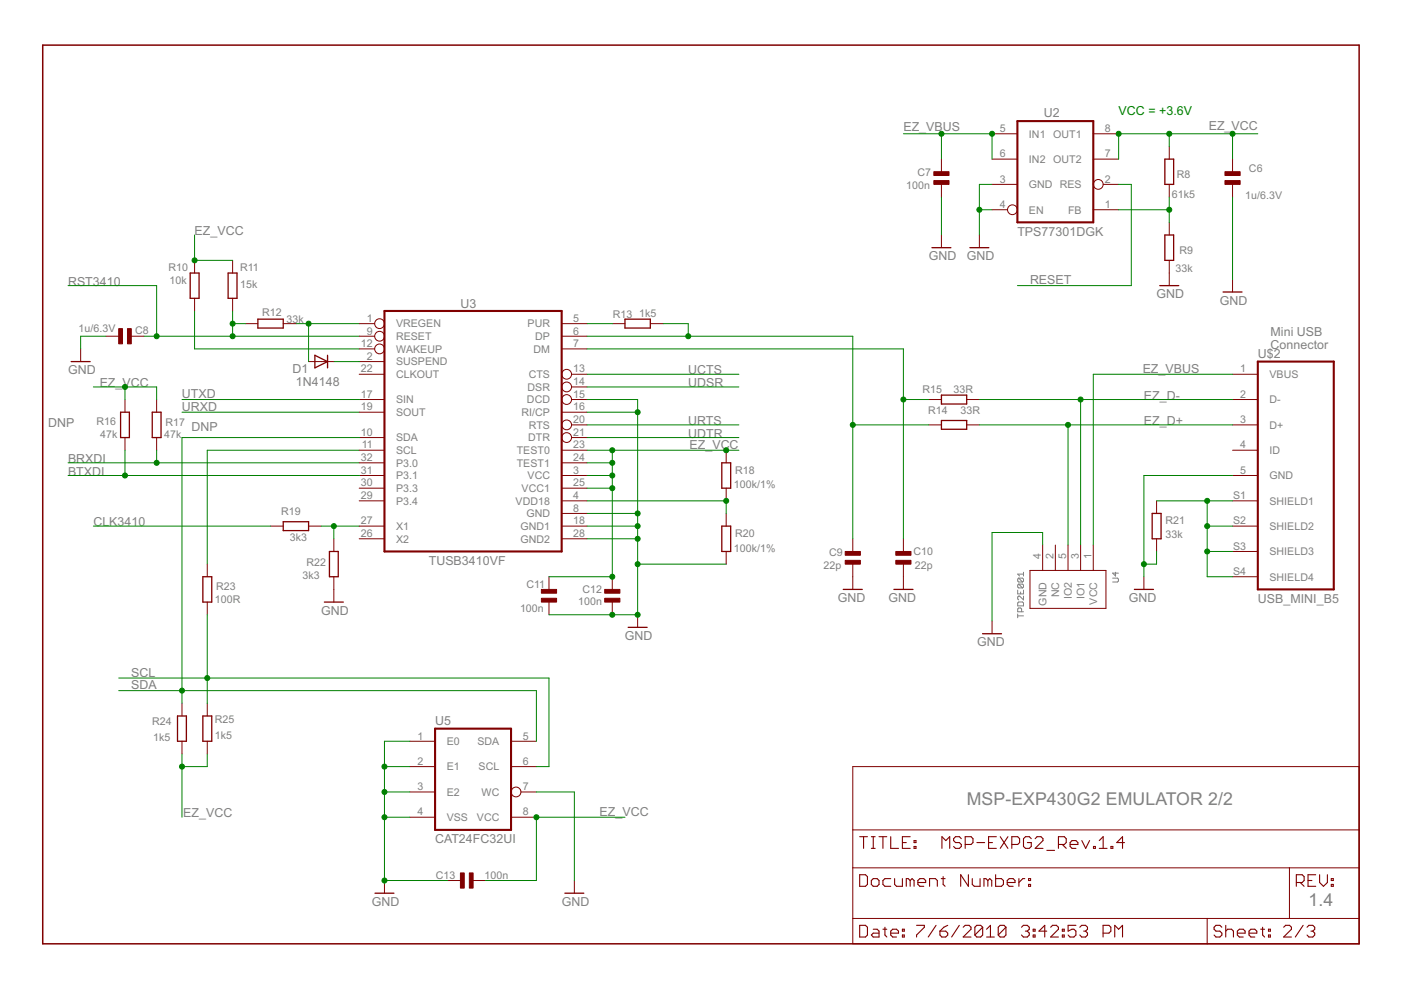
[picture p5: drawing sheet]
<svg xmlns="http://www.w3.org/2000/svg" width="297mm" height="210mm" viewBox="0 0 297 210" stroke-linecap="round" stroke-linejoin="round" font-family="sans-serif">
<defs><g id="words">
<g font-size="4.2" fill="#808080">
<text x="205" y="170.6">MSP-EXP430G2 EMULATOR 2/2</text>
<text x="277.4" y="192.1">1.4</text>
</g>
<g font-size="2.9" fill="#808080">
<text x="191.5" y="27.8">EZ_VBUS</text>
<text x="221.3" y="24.9">U2</text>
<text x="256.3" y="27.6">EZ_VCC</text>
<text x="41.3" y="49.8">EZ_VCC</text>
<text x="215.7" y="50">TPS77301DGK</text>
<text x="196.9" y="55.2">GND</text>
<text x="205" y="55.2">GND</text>
<text x="14.4" y="60.6">RST3410</text>
<text x="97.6" y="65.3">U3</text>
<text x="218.4" y="60.1">RESET</text>
<text x="245.2" y="63.2">GND</text>
<text x="258.6" y="64.6">GND</text>
<text x="269.4" y="71.3">Mini USB</text>
<text x="266.7" y="75.9">U$2</text>
<text x="269.4" y="74">Connector</text>
<text x="14.4" y="79.3">GND</text>
<text x="21.1" y="82">EZ_VCC</text>
<text x="62" y="79.1">D1</text>
<text x="62.7" y="81.8">1N4148</text>
<text x="145.9" y="79.3">UCTS</text>
<text x="145.9" y="82">UDSR</text>
<text x="242.3" y="79.1">EZ_VBUS</text>
<text x="38.6" y="84.4">UTXD</text>
<text x="38.6" y="87.1">URXD</text>
<text x="242.5" y="84.7">EZ_D-</text>
<text x="10.2" y="90.6">DNP</text>
<text x="40.6" y="91.4">DNP</text>
<text x="145.9" y="90.1">URTS</text>
<text x="145.9" y="92.8">UDTR</text>
<text x="146.2" y="95.2">EZ_VCC</text>
<text x="242.5" y="90.1">EZ_D+</text>
<text x="14.4" y="98.1">BRXDI</text>
<text x="14.4" y="100.8">BTXDI</text>
<text x="19.8" y="111.6">CLK3410</text>
<text x="90.9" y="119.9">TUSB3410VF</text>
<text x="68.1" y="130.3">GND</text>
<text x="177.6" y="127.7">GND</text>
<text x="188.4" y="127.7">GND</text>
<text x="239.4" y="127.7">GND</text>
<text x="266.7" y="127.8">USB_MINI_B5</text>
<text x="132.5" y="135.7">GND</text>
<text x="207.2" y="137">GND</text>
<text x="27.8" y="143.5">SCL</text>
<text x="27.8" y="146.2">SDA</text>
<text x="92.3" y="153.7">U5</text>
<text x="38.8" y="173.3">EZ_VCC</text>
<text x="127.1" y="173">EZ_VCC</text>
<text x="92.3" y="178.8">CAT24FC32UI</text>
<text x="78.8" y="192.1">GND</text>
<text x="119.1" y="192.1">GND</text>
</g>
<text font-size="2.9" fill="#008000" x="237.2" y="24.3">VCC = +3.6V</text>
<g font-size="2.5" fill="#808080">
<text x="212" y="28">5</text>
<text x="218.2" y="29.2">IN1 OUT1</text>
<text x="234.3" y="28">8</text>
<text x="212" y="33.4">6</text>
<text x="218.2" y="34.5">IN2 OUT2</text>
<text x="234.3" y="33.4">7</text>
<text x="192.1" y="40">100n</text>
<text x="194.6" y="37.4">C7</text>
<text x="212" y="38.7">3</text>
<text x="218.2" y="39.9">GND RES</text>
<text x="234.3" y="38.7">2</text>
<text x="248.4" y="41.9">61k5</text>
<text x="249.5" y="37.6">R8</text>
<text x="264.8" y="36.5">C6</text>
<text x="212" y="44.1">4</text>
<text x="218.2" y="45.3">EN</text>
<text x="226.5" y="45.3">FB</text>
<text x="234.3" y="44.1">1</text>
<text x="264" y="42.2">1u/6.3V</text>
<text x="250.1" y="53.7">R9</text>
<text x="35.8" y="57.5">R10</text>
<text x="50.9" y="57.5">R11</text>
<text x="249.2" y="57.7">33k</text>
<text x="36" y="60.2">10k</text>
<text x="50.9" y="61">15k</text>
<text x="16.6" y="70.5">1u/6.3V</text>
<text x="28.6" y="70.8">C8</text>
<text x="55.6" y="67">R12</text>
<text x="60.7" y="68.5">33k</text>
<text x="77.8" y="68.2">1</text>
<text x="77.8" y="70.9">9</text>
<text x="84" y="69.4">VREGEN</text>
<text x="111.9" y="69.4">PUR</text>
<text x="121.6" y="68.2">5</text>
<text x="121.6" y="70.9">6</text>
<text x="129.9" y="67.4">R13</text>
<text x="135.5" y="67.1">1k5</text>
<text x="76.5" y="73.6">12</text>
<text x="77.8" y="76.3">2</text>
<text x="84" y="77.5">SUSPEND</text>
<text x="84" y="72.1">RESET</text>
<text x="84" y="74.8">WAKEUP</text>
<text x="113.1" y="74.8">DM</text>
<text x="113.5" y="72.1">DP</text>
<text x="121.6" y="73.6">7</text>
<text x="76.5" y="79">22</text>
<text x="84" y="80.2">CLKOUT</text>
<text x="111.9" y="82.8">DSR</text>
<text x="112.1" y="80.2">CTS</text>
<text x="121.6" y="81.7">14</text>
<text x="121.6" y="79">13</text>
<text x="195.6" y="83.3">R15</text>
<text x="202.1" y="83.2">33R</text>
<text x="262.9" y="79">1</text>
<text x="269.2" y="80.2">VBUS</text>
<text x="76.5" y="84.3">17</text>
<text x="76.5" y="87">19</text>
<text x="84" y="85.5">SIN</text>
<text x="84" y="88.2">SOUT</text>
<text x="110.6" y="88.2">RI/CP</text>
<text x="111.7" y="85.5">DCD</text>
<text x="121.6" y="89.7">20</text>
<text x="121.6" y="84.3">15</text>
<text x="121.6" y="87">16</text>
<text x="196.8" y="87.8">R14</text>
<text x="203.6" y="87.8">33R</text>
<text x="262.9" y="84.3">2</text>
<text x="262.9" y="89.7">3</text>
<text x="269.2" y="85.5">D-</text>
<text x="20.5" y="90.2">R16</text>
<text x="21.2" y="92.9">47k</text>
<text x="34.8" y="92.9">47k</text>
<text x="35.1" y="90.2">R17</text>
<text x="76.5" y="92.4">10</text>
<text x="76.7" y="95.1">11</text>
<text x="84" y="93.6">SDA</text>
<text x="112" y="93.6">DTR</text>
<text x="112.1" y="90.9">RTS</text>
<text x="121.6" y="95.1">23</text>
<text x="121.6" y="92.4">21</text>
<text x="262.9" y="95.1">4</text>
<text x="269.2" y="90.9">D+</text>
<text x="76.5" y="100.4">31</text>
<text x="76.5" y="97.8">32</text>
<text x="84" y="96.3">SCL</text>
<text x="84" y="101.6">P3.1</text>
<text x="84" y="98.9">P3.0</text>
<text x="109.5" y="96.3">TEST0</text>
<text x="109.5" y="98.9">TEST1</text>
<text x="111.9" y="101.6">VCC</text>
<text x="121.6" y="97.8">24</text>
<text x="121.6" y="100.4">3</text>
<text x="155.9" y="100.4">R18</text>
<text x="262.9" y="100.4">5</text>
<text x="269.2" y="96.3">ID</text>
<text x="269.2" y="101.6">GND</text>
<text x="76.5" y="105.8">29</text>
<text x="76.5" y="103.1">30</text>
<text x="84" y="107">P3.4</text>
<text x="84" y="104.3">P3.3</text>
<text x="109.3" y="107">VDD18</text>
<text x="110.6" y="104.3">VCC1</text>
<text x="121.6" y="103.1">25</text>
<text x="121.6" y="105.8">4</text>
<text x="155.6" y="103.4">100k/1%</text>
<text x="261.4" y="105.8">S1</text>
<text x="269.2" y="107">SHIELD1</text>
<text x="59.6" y="109.2">R19</text>
<text x="76.5" y="113.9">26</text>
<text x="76.5" y="111.2">27</text>
<text x="84" y="112.4">X1</text>
<text x="110.3" y="112.4">GND1</text>
<text x="111.6" y="109.7">GND</text>
<text x="121.6" y="111.2">18</text>
<text x="121.6" y="108.5">8</text>
<text x="121.6" y="113.9">28</text>
<text x="155.9" y="113.9">R20</text>
<text x="247.1" y="111.2">R21</text>
<text x="261.4" y="111.2">S2</text>
<text x="269.2" y="112.4">SHIELD2</text>
<text x="61.5" y="114.6">3k3</text>
<text x="65" y="120">R22</text>
<text x="84" y="115">X2</text>
<text x="110.3" y="115">GND2</text>
<text x="155.6" y="117.1">100k/1%</text>
<text x="175.8" y="117.9">C9</text>
<text x="193.7" y="117.6">C10</text>
<text x="220.7" y="118.5" transform="rotate(-90 220.7 118.5)">4</text>
<text x="223.4" y="118.5" transform="rotate(-90 223.4 118.5)">2</text>
<text x="226.1" y="118.5" transform="rotate(-90 226.1 118.5)">5</text>
<text x="228.7" y="118.5" transform="rotate(-90 228.7 118.5)">3</text>
<text x="231.4" y="118.5" transform="rotate(-90 231.4 118.5)">1</text>
<text x="247.1" y="114.1">33k</text>
<text x="261.4" y="116.5">S3</text>
<text x="269.2" y="117.7">SHIELD3</text>
<text x="45.8" y="125.1">R23</text>
<text x="64.1" y="122.7">3k3</text>
<text x="111.6" y="124.6">C11</text>
<text x="123.5" y="125.6">C12</text>
<text x="174.6" y="120.5">22p</text>
<text x="194" y="120.5">22p</text>
<text x="261.4" y="121.9">S4</text>
<text x="269.2" y="123.1">SHIELD4</text>
<text x="45.6" y="127.8">100R</text>
<text x="110.3" y="129.7">100n</text>
<text x="122.6" y="128.3">100n</text>
<text x="221.9" y="128.4" transform="rotate(-90 221.9 128.4)">GND</text>
<text x="224.6" y="126.7" transform="rotate(-90 224.6 126.7)">NC</text>
<text x="227.2" y="127.1" transform="rotate(-90 227.2 127.1)">IO2</text>
<text x="229.9" y="127.1" transform="rotate(-90 229.9 127.1)">IO1</text>
<text x="232.6" y="128.2" transform="rotate(-90 232.6 128.2)">VCC</text>
<text x="32.3" y="153.8">R24</text>
<text x="45.6" y="153.3">R25</text>
<text x="32.5" y="157">1k5</text>
<text x="45.6" y="156.8">1k5</text>
<text x="88.5" y="156.8">1</text>
<text x="94.7" y="158">E0</text>
<text x="101.2" y="158">SDA</text>
<text x="110.8" y="156.8">5</text>
<text x="88.5" y="162.2">2</text>
<text x="88.5" y="167.5">3</text>
<text x="94.7" y="163.3">E1</text>
<text x="101.5" y="163.3">SCL</text>
<text x="110.8" y="167.5">7</text>
<text x="110.8" y="162.2">6</text>
<text x="88.5" y="172.9">4</text>
<text x="94.7" y="168.7">E2</text>
<text x="102.1" y="168.7">WC</text>
<text x="110.8" y="172.9">8</text>
<text x="94.7" y="174.1">VSS</text>
<text x="101.1" y="174.1">VCC</text>
<text x="92.4" y="186.3">C13</text>
<text x="102.7" y="186.3">100n</text>
</g>
</g></defs>
<g fill="#808080" stroke="#808080" stroke-width=".21">
<path d="M215.8 130.6h1.2z"/>
<path d="M215.8 130.2v.8z"/>
<path d="M215.8 129.7h1.2z"/>
<path d="M215.8 129.1v.6z"/>
<path d="M215.8 129.1l.2-.2z"/>
<path d="M216 128.9h.4z"/>
<path d="M216.4 128.9l.2 .2z"/>
<path d="M216.6 129.1v.6z"/>
<path d="M215.8 128.5h1.2z"/>
<path d="M217 127.8v.7z"/>
<path d="M216.8 127.6l.2 .2z"/>
<path d="M216 127.6h.8z"/>
<path d="M216 127.6l-.2 .2z"/>
<path d="M215.8 127.8v.7z"/>
<path d="M217 126.4v.8z"/>
<path d="M216.2 126.4l.8 .8z"/>
<path d="M216 126.4h.2z"/>
<path d="M215.8 126.6l.2-.2z"/>
<path d="M215.8 126.6v.4z"/>
<path d="M215.8 127l.2 .2z"/>
<path d="M215.8 125.1v.8z"/>
<path d="M215.8 125.9h1.2z"/>
<path d="M217 125.1v.8z"/>
<path d="M216.4 125.5v.4z"/>
<path d="M216 124.7h.8z"/>
<path d="M215.8 124.5l.2 .2z"/>
<path d="M215.8 124.1v.4z"/>
<path d="M215.8 124.1l.2-.3z"/>
<path d="M216 123.8h.8z"/>
<path d="M216.8 123.8l.2 .3z"/>
<path d="M217 124.1v.4z"/>
<path d="M216.8 124.7l.2-.2z"/>
<path d="M216 123.8l.8 .9z"/>
<path d="M216 123.4h.8z"/>
<path d="M215.8 123.2l.2 .2z"/>
<path d="M215.8 122.8v.4z"/>
<path d="M215.8 122.8l.2-.2z"/>
<path d="M216 122.6h.8z"/>
<path d="M216.8 122.6l.2 .2z"/>
<path d="M217 122.8v.4z"/>
<path d="M216.8 123.4l.2-.2z"/>
<path d="M216 122.6l.8 .8z"/>
<path d="M215.8 121.7l.4 .4z"/>
<path d="M215.8 121.7h1.2z"/>
<path d="M217 121.3v.8z"/>
<path d="M235.9 123.4h1z"/>
<path d="M236.9 123.4l.2-.2z"/>
<path d="M237.1 122.8v.4z"/>
<path d="M236.9 122.6l.2 .2z"/>
<path d="M235.9 122.6h1z"/>
<path d="M235.9 121.5h1.2z"/>
<path d="M235.9 121.5l.6 .6z"/>
<path d="M236.5 121.3v.8z"/>
</g>
<g fill="#800000" stroke="#800000" stroke-width=".32">
<path d="M9.1 9.6v190.5z"/>
<path d="M9.1 200.1h279.1z"/>
<path d="M288.2 9.6v190.5z"/>
<path d="M9.1 9.6h279.1z"/>
</g>
<g fill="#800000" stroke="#800000" stroke-width=".21">
<path d="M180.8 200.1h75.1z"/>
<path d="M273.4 184h14.8z"/>
<path d="M180.8 194.7v5.4z"/>
<path d="M180.8 194.7h75.1z"/>
<path d="M180.8 184v10.7z"/>
<path d="M288.2 184v10.7z"/>
<path d="M255.9 194.7v5.4z"/>
<path d="M255.9 194.7h17.5z"/>
<path d="M255.9 200.1h32.3z"/>
<path d="M273.4 184v10.7z"/>
<path d="M180.8 184h92.6z"/>
<path d="M273.4 194.7h14.8z"/>
<path d="M288.2 194.7v5.4z"/>
<path d="M180.8 176v8z"/>
<path d="M180.8 162.5h107.4z"/>
<path d="M288.2 162.5v13.5z"/>
<path d="M180.8 176h107.4z"/>
<path d="M180.8 162.5v13.5z"/>
<path d="M288.2 176v8z"/>
<path d="M17.1 74v2.7z"/>
<path d="M135.2 130.3v2.7z"/>
<path d="M180.8 122.3v2.7z"/>
<path d="M76.2 79.4h5.3z"/>
<path d="M76.2 84.7h5.3z"/>
<path d="M119.1 95.5h5.4z"/>
<path d="M76.2 92.8h5.3z"/>
<path d="M119.1 98.1h5.4z"/>
<path d="M121.2 90.1h3.3z"/>
<path d="M119.1 103.5h5.4z"/>
<path d="M119.1 106.2h5.4z"/>
<path d="M119.1 68.6h5.4z"/>
<path d="M119.1 74h5.4z"/>
<path d="M121.2 92.8h3.3z"/>
<path d="M76.2 95.5h5.3z"/>
<path d="M121.2 82h3.3z"/>
<path d="M76.2 106.2h5.3z"/>
<path d="M76.2 114.2h5.3z"/>
<path d="M76.2 111.5h5.3z"/>
<path d="M76.2 76.7h5.3z"/>
<path d="M76.2 87.4h5.3z"/>
<path d="M121.2 84.7h3.3z"/>
<path d="M121.2 79.4h3.3z"/>
<path d="M119.1 71.3h5.4z"/>
<path d="M119.1 87.4h5.4z"/>
<path d="M119.1 100.8h5.4z"/>
<path d="M119.1 111.5h5.4z"/>
<path d="M119.1 108.9h5.4z"/>
<path d="M76.2 68.6h3.2z"/>
<path d="M76.2 71.3h3.2z"/>
<path d="M76.2 74h3.2z"/>
<path d="M76.2 103.5h5.3z"/>
<path d="M76.2 100.8h5.3z"/>
<path d="M76.2 98.1h5.3z"/>
<path d="M119.1 114.2h5.4z"/>
<path d="M191.5 122.3v2.7z"/>
<path d="M242.5 122.3v2.7z"/>
<path d="M81.5 186.7v2.7z"/>
<path d="M86.9 157.2h5.3z"/>
<path d="M108.4 157.2h5.3z"/>
<path d="M86.9 173.3h5.3z"/>
<path d="M86.9 162.5h5.3z"/>
<path d="M110.4 167.9h3.3z"/>
<path d="M108.4 162.5h5.3z"/>
<path d="M108.4 173.3h5.3z"/>
<path d="M86.9 167.9h5.3z"/>
<path d="M245.2 106.2v2.7z"/>
<path d="M245.2 114.2v2.7z"/>
<path d="M196.9 84.7h2.7z"/>
<path d="M205 84.7h2.6z"/>
<path d="M196.9 90.1h2.7z"/>
<path d="M205 90.1h2.6z"/>
<path d="M191.5 119.6v2.7z"/>
<path d="M191.5 114.2v2.7z"/>
<path d="M180.8 119.6v2.7z"/>
<path d="M180.8 114.2v2.7z"/>
<path d="M129.8 127.7v2.6z"/>
<path d="M129.8 122.3v2.7z"/>
<path d="M116.4 127.7v2.6z"/>
<path d="M116.4 122.3v2.7z"/>
<path d="M154 108.9v2.6z"/>
<path d="M154 116.9v2.7z"/>
<path d="M154 95.5v2.6z"/>
<path d="M154 103.5v2.7z"/>
<path d="M129.8 68.6h2.7z"/>
<path d="M137.9 68.6h2.7z"/>
<path d="M100.3 186.7h2.7z"/>
<path d="M94.9 186.7h2.7z"/>
<path d="M43.9 149.1v2.7z"/>
<path d="M43.9 157.2v2.7z"/>
<path d="M38.6 149.1v2.7z"/>
<path d="M38.6 157.2v2.7z"/>
<path d="M43.9 119.6v2.7z"/>
<path d="M43.9 127.7v2.6z"/>
<path d="M52 68.6h2.7z"/>
<path d="M60 68.6h2.7z"/>
<path d="M41.3 55.2v2.7z"/>
<path d="M41.3 63.2v2.7z"/>
<path d="M49.3 55.2v2.7z"/>
<path d="M49.3 63.2v2.7z"/>
<path d="M27.9 71.3h2.6z"/>
<path d="M22.5 71.3h2.7z"/>
<path d="M261.3 59.2v2.7z"/>
<path d="M247.9 57.9v2.7z"/>
<path d="M210.3 28.4h5.4z"/>
<path d="M231.8 28.4h5.4z"/>
<path d="M210.3 44.5h3.3z"/>
<path d="M210.3 33.7h5.4z"/>
<path d="M233.9 39.1h3.3z"/>
<path d="M231.8 33.7h5.4z"/>
<path d="M231.8 44.5h5.4z"/>
<path d="M210.3 39.1h5.4z"/>
<path d="M207.6 49.8v2.7z"/>
<path d="M199.6 49.8v2.7z"/>
<path d="M199.6 39.1v2.7z"/>
<path d="M199.6 33.7v2.7z"/>
<path d="M247.9 31.1v2.6z"/>
<path d="M247.9 39.1v2.7z"/>
<path d="M247.9 47.1v2.7z"/>
<path d="M247.9 55.2v2.7z"/>
<path d="M57.4 111.5h2.6z"/>
<path d="M65.4 111.5h2.7z"/>
<path d="M261.3 33.7v2.7z"/>
<path d="M261.3 39.1v2.7z"/>
<path d="M65.4 76.7h2.7z"/>
<path d="M68.1 76.7h2.7z"/>
<path d="M210.3 131.7v2.7z"/>
<path d="M70.8 122.3v2.7z"/>
<path d="M70.8 114.2v2.7z"/>
<path d="M70.8 125v2.7z"/>
<path d="M33.2 84.7v2.7z"/>
<path d="M33.2 92.8v2.7z"/>
<path d="M26.5 84.7v2.7z"/>
<path d="M26.5 92.8v2.7z"/>
<path d="M229.1 115.6v5.3z"/>
<path d="M231.8 115.6v5.3z"/>
<path d="M226.4 115.6v5.3z"/>
<path d="M221.1 115.6v5.3z"/>
<path d="M223.8 115.6v5.3z"/>
<path d="M218.4 120.9h16.1z"/>
<path d="M234.5 120.9v8.1z"/>
<path d="M218.4 129h16.1z"/>
<path d="M218.4 120.9v8.1z"/>
<path d="M261.3 79.4h5.4z"/>
<path d="M261.3 95.5h5.4z"/>
<path d="M261.3 84.7h5.4z"/>
<path d="M261.3 90.1h5.4z"/>
<path d="M261.3 100.8h5.4z"/>
<path d="M261.3 106.2h5.4z"/>
<path d="M261.3 111.5h5.4z"/>
<path d="M261.3 116.9h5.4z"/>
<path d="M261.3 122.3h5.4z"/>
<path d="M121.8 186.7v2.7z"/>
</g>
<g fill="#800000" stroke="#800000" stroke-width=".23">
<path d="M182.3 196.2v2.5z"/>
<path d="M182.3 198.7h1.2z"/>
<path d="M183.5 198.7l.4-.5z"/>
<path d="M183.9 196.6v1.6z"/>
<path d="M183.5 196.2l.4 .4z"/>
<path d="M182.3 196.2h1.2z"/>
<path d="M185.1 197h.9z"/>
<path d="M186 197l.4 .4z"/>
<path d="M186.4 197.4v1.3z"/>
<path d="M185.1 198.7h1.3z"/>
<path d="M184.7 198.2l.4 .5z"/>
<path d="M184.7 198.2l.4-.4z"/>
<path d="M185.1 197.8h1.3z"/>
<path d="M187.6 196.6v1.6z"/>
<path d="M187.6 198.2l.4 .5z"/>
<path d="M187.2 197h.8z"/>
<path d="M189.3 198.7h.8z"/>
<path d="M188.8 198.2l.5 .5z"/>
<path d="M188.8 197.4v.8z"/>
<path d="M188.8 197.4l.5-.4z"/>
<path d="M189.3 197h.8z"/>
<path d="M190.1 197l.4 .4z"/>
<path d="M190.5 197.4v.4z"/>
<path d="M188.8 197.8h1.7z"/>
<path d="M191.3 197h.4z"/>
<path d="M191.7 197v.4z"/>
<path d="M191.3 197.4h.4z"/>
<path d="M191.3 197v.4z"/>
<path d="M191.3 198.2h.4z"/>
<path d="M191.7 198.2v.5z"/>
<path d="M191.3 198.7h.4z"/>
<path d="M191.3 198.2v.5z"/>
<path d="M194.3 196.2h1.7z"/>
<path d="M196 196.2v.4z"/>
<path d="M196 196.6l-1.7 1.6z"/>
<path d="M194.3 198.2v.5z"/>
<path d="M198.5 196.2l-1.7 2.5z"/>
<path d="M200.1 196.6l.8-.4z"/>
<path d="M200.1 196.6l-.8 .8z"/>
<path d="M199.3 197.4v.8z"/>
<path d="M199.3 198.2l.4 .5z"/>
<path d="M199.7 198.7h.8z"/>
<path d="M200.5 198.7l.4-.5z"/>
<path d="M200.9 197.8v.4z"/>
<path d="M200.5 197.4l.4 .4z"/>
<path d="M199.3 197.4h1.2z"/>
<path d="M203.4 196.2l-1.6 2.5z"/>
<path d="M204.2 198.7h1.7z"/>
<path d="M204.2 198.7l1.7-1.7z"/>
<path d="M205.9 196.6v.4z"/>
<path d="M205.5 196.2l.4 .4z"/>
<path d="M204.6 196.2h.9z"/>
<path d="M204.2 196.6l.4-.4z"/>
<path d="M206.7 196.6v1.6z"/>
<path d="M206.7 196.6l.4-.4z"/>
<path d="M207.1 196.2h.8z"/>
<path d="M207.9 196.2l.4 .4z"/>
<path d="M208.3 196.6v1.6z"/>
<path d="M208.3 198.2l-.4 .5z"/>
<path d="M207.1 198.7h.8z"/>
<path d="M206.7 198.2l.4 .5z"/>
<path d="M206.7 198.2l1.6-1.6z"/>
<path d="M209.2 197l.8-.8z"/>
<path d="M210 196.2v2.5z"/>
<path d="M209.2 198.7h1.6z"/>
<path d="M211.6 196.6v1.6z"/>
<path d="M211.6 196.6l.4-.4z"/>
<path d="M212 196.2h.9z"/>
<path d="M212.9 196.2l.4 .4z"/>
<path d="M213.3 196.6v1.6z"/>
<path d="M213.3 198.2l-.4 .5z"/>
<path d="M212 198.7h.9z"/>
<path d="M211.6 198.2l.4 .5z"/>
<path d="M213.3 196.6l-1.7 1.6z"/>
<path d="M216.6 196.6l.4-.4z"/>
<path d="M217 196.2h.8z"/>
<path d="M217.8 196.2l.4 .4z"/>
<path d="M218.2 196.6v.4z"/>
<path d="M217.8 197.4l.4-.4z"/>
<path d="M217.4 197.4h.4z"/>
<path d="M217.8 197.4l.4 .4z"/>
<path d="M218.2 197.8v.4z"/>
<path d="M218.2 198.2l-.4 .5z"/>
<path d="M217 198.7h.8z"/>
<path d="M216.6 198.2l.4 .5z"/>
<path d="M219.1 197h.4z"/>
<path d="M219.5 197v.4z"/>
<path d="M219.1 197.4h.4z"/>
<path d="M219.1 197v.4z"/>
<path d="M219.1 198.2h.4z"/>
<path d="M219.5 198.2v.5z"/>
<path d="M219.1 198.7h.4z"/>
<path d="M219.1 198.2v.5z"/>
<path d="M221.5 196.2v2.5z"/>
<path d="M220.3 197.4l1.2-1.2z"/>
<path d="M220.3 197.4h1.6z"/>
<path d="M222.8 198.7h1.6z"/>
<path d="M222.8 198.7l1.6-1.7z"/>
<path d="M224.4 196.6v.4z"/>
<path d="M224 196.2l.4 .4z"/>
<path d="M223.2 196.2h.8z"/>
<path d="M223.2 196.2l-.4 .4z"/>
<path d="M225.2 197h.4z"/>
<path d="M225.6 197v.4z"/>
<path d="M225.2 197.4h.4z"/>
<path d="M225.2 197v.4z"/>
<path d="M225.2 198.2h.4z"/>
<path d="M225.6 198.2v.5z"/>
<path d="M225.2 198.7h.4z"/>
<path d="M225.2 198.2v.5z"/>
<path d="M226.5 196.2h1.6z"/>
<path d="M226.5 196.2v1.2z"/>
<path d="M226.5 197.4l.8-.4z"/>
<path d="M227.3 197h.4z"/>
<path d="M227.7 197l.4 .4z"/>
<path d="M228.1 197.4v.8z"/>
<path d="M228.1 198.2l-.4 .5z"/>
<path d="M226.9 198.7h.8z"/>
<path d="M226.5 198.2l.4 .5z"/>
<path d="M228.9 196.6l.4-.4z"/>
<path d="M229.3 196.2h.9z"/>
<path d="M230.2 196.2l.4 .4z"/>
<path d="M230.6 196.6v.4z"/>
<path d="M230.6 197l-.4 .4z"/>
<path d="M229.8 197.4h.4z"/>
<path d="M230.2 197.4l.4 .4z"/>
<path d="M230.6 197.8v.4z"/>
<path d="M230.6 198.2l-.4 .5z"/>
<path d="M229.3 198.7h.9z"/>
<path d="M228.9 198.2l.4 .5z"/>
<path d="M233.9 196.2v2.5z"/>
<path d="M233.9 196.2h1.2z"/>
<path d="M235.1 196.2l.4 .4z"/>
<path d="M235.5 196.6v.8z"/>
<path d="M235.5 197.4l-.4 .4z"/>
<path d="M233.9 197.8h1.2z"/>
<path d="M236.3 196.2v2.5z"/>
<path d="M236.3 196.2l.9 .8z"/>
<path d="M237.2 197l.8-.8z"/>
<path d="M238 196.2v2.5z"/>
<path d="M258.6 196.2l.5 .4z"/>
<path d="M257.8 196.2h.8z"/>
<path d="M257.8 196.2l-.4 .4z"/>
<path d="M257.4 196.6v.4z"/>
<path d="M257.4 197l.4 .4z"/>
<path d="M257.8 197.4h.8z"/>
<path d="M258.6 197.4l.5 .4z"/>
<path d="M259.1 197.8v.4z"/>
<path d="M258.6 198.7l.5-.5z"/>
<path d="M257.8 198.7h.8z"/>
<path d="M257.4 198.2l.4 .5z"/>
<path d="M259.9 196.2v2.5z"/>
<path d="M259.9 197.4l.4-.4z"/>
<path d="M260.3 197h.8z"/>
<path d="M261.1 197l.4 .4z"/>
<path d="M261.5 197.4v1.3z"/>
<path d="M262.8 198.7h.8z"/>
<path d="M262.3 198.2l.5 .5z"/>
<path d="M262.3 197.4v.8z"/>
<path d="M262.3 197.4l.5-.4z"/>
<path d="M262.8 197h.8z"/>
<path d="M263.6 197l.4 .4z"/>
<path d="M264 197.4v.4z"/>
<path d="M262.3 197.8h1.7z"/>
<path d="M265.2 198.7h.8z"/>
<path d="M264.8 198.2l.4 .5z"/>
<path d="M264.8 197.4v.8z"/>
<path d="M264.8 197.4l.4-.4z"/>
<path d="M265.2 197h.8z"/>
<path d="M266 197l.5 .4z"/>
<path d="M266.5 197.4v.4z"/>
<path d="M264.8 197.8h1.7z"/>
<path d="M267.7 196.6v1.6z"/>
<path d="M267.7 198.2l.4 .5z"/>
<path d="M267.3 197h.8z"/>
<path d="M268.9 197h.4z"/>
<path d="M269.3 197v.4z"/>
<path d="M268.9 197.4h.4z"/>
<path d="M268.9 197v.4z"/>
<path d="M268.9 198.2h.4z"/>
<path d="M269.3 198.2v.5z"/>
<path d="M268.9 198.7h.4z"/>
<path d="M268.9 198.2v.5z"/>
<path d="M272.2 198.7h1.6z"/>
<path d="M272.2 198.7l1.6-1.7z"/>
<path d="M273.8 196.6v.4z"/>
<path d="M273.4 196.2l.4 .4z"/>
<path d="M272.6 196.2h.8z"/>
<path d="M272.2 196.6l.4-.4z"/>
<path d="M276.3 196.2l-1.7 2.5z"/>
<path d="M277.1 196.6l.4-.4z"/>
<path d="M277.5 196.2h.8z"/>
<path d="M278.3 196.2l.4 .4z"/>
<path d="M278.7 196.6v.4z"/>
<path d="M278.3 197.4l.4-.4z"/>
<path d="M277.9 197.4h.4z"/>
<path d="M278.3 197.4l.4 .4z"/>
<path d="M278.7 197.8v.4z"/>
<path d="M278.7 198.2l-.4 .5z"/>
<path d="M277.5 198.7h.8z"/>
<path d="M277.1 198.2l.4 .5z"/>
<path d="M274.8 185.5v2.4z"/>
<path d="M274.8 185.5h1.3z"/>
<path d="M276.1 185.5l.4 .4z"/>
<path d="M276.5 185.9v.8z"/>
<path d="M276.1 187.1l.4-.4z"/>
<path d="M274.8 187.1h1.3z"/>
<path d="M275.7 187.1l.8 .8z"/>
<path d="M277.3 185.5h1.7z"/>
<path d="M277.3 185.5v2.4z"/>
<path d="M277.3 187.9h1.7z"/>
<path d="M277.3 186.7h.9z"/>
<path d="M279.8 185.5v1.6z"/>
<path d="M279.8 187.1l.8 .8z"/>
<path d="M280.6 187.9l.8-.8z"/>
<path d="M281.4 185.5v1.6z"/>
<path d="M282.3 186.3h.4z"/>
<path d="M282.7 186.3v.4z"/>
<path d="M282.3 186.7h.4z"/>
<path d="M282.3 186.3v.4z"/>
<path d="M282.3 187.5h.4z"/>
<path d="M282.7 187.5v.4z"/>
<path d="M282.3 187.9h.4z"/>
<path d="M282.3 187.5v.4z"/>
<path d="M183.1 177.4v2.5z"/>
<path d="M182.3 177.4h1.6z"/>
<path d="M184.7 179.9h.8z"/>
<path d="M185.1 177.4v2.5z"/>
<path d="M184.7 177.4h.8z"/>
<path d="M187.2 177.4v2.5z"/>
<path d="M186.4 177.4h1.6z"/>
<path d="M188.8 177.4v2.5z"/>
<path d="M188.8 179.9h1.7z"/>
<path d="M191.3 177.4h1.7z"/>
<path d="M191.3 177.4v2.5z"/>
<path d="M191.3 179.9h1.7z"/>
<path d="M191.3 178.6h.9z"/>
<path d="M193.8 178.2h.4z"/>
<path d="M194.2 178.2v.4z"/>
<path d="M193.8 178.6h.4z"/>
<path d="M193.8 178.2v.4z"/>
<path d="M193.8 179.5h.4z"/>
<path d="M194.2 179.5v.4z"/>
<path d="M193.8 179.9h.4z"/>
<path d="M193.8 179.5v.4z"/>
<path d="M182.3 185.5v2.4z"/>
<path d="M182.3 187.9h1.2z"/>
<path d="M183.5 187.9l.4-.4z"/>
<path d="M183.9 185.9v1.6z"/>
<path d="M183.5 185.5l.4 .4z"/>
<path d="M182.3 185.5h1.2z"/>
<path d="M185.1 187.9h.9z"/>
<path d="M186 187.9l.4-.4z"/>
<path d="M186.4 186.7v.8z"/>
<path d="M186 186.3l.4 .4z"/>
<path d="M185.1 186.3h.9z"/>
<path d="M185.1 186.3l-.4 .4z"/>
<path d="M184.7 186.7v.8z"/>
<path d="M184.7 187.5l.4 .4z"/>
<path d="M187.6 186.3h1.2z"/>
<path d="M187.2 186.7l.4-.4z"/>
<path d="M187.2 186.7v.8z"/>
<path d="M187.2 187.5l.4 .4z"/>
<path d="M187.6 187.9h1.2z"/>
<path d="M189.7 186.3v1.2z"/>
<path d="M189.7 187.5l.4 .4z"/>
<path d="M190.1 187.9h1.2z"/>
<path d="M191.3 186.3v1.6z"/>
<path d="M192.2 186.3v1.6z"/>
<path d="M192.2 186.3h.4z"/>
<path d="M192.6 186.3l.4 .4z"/>
<path d="M193 186.7v1.2z"/>
<path d="M193 186.7l.4-.4z"/>
<path d="M193.4 186.3l.4 .4z"/>
<path d="M193.8 186.7v1.2z"/>
<path d="M195 187.9h.9z"/>
<path d="M194.6 187.5l.4 .4z"/>
<path d="M194.6 186.7v.8z"/>
<path d="M194.6 186.7l.4-.4z"/>
<path d="M195 186.3h.9z"/>
<path d="M195.9 186.3l.4 .4z"/>
<path d="M196.3 186.7v.4z"/>
<path d="M194.6 187.1h1.7z"/>
<path d="M197.1 186.3v1.6z"/>
<path d="M197.1 186.3h1.2z"/>
<path d="M198.3 186.3l.4 .4z"/>
<path d="M198.7 186.7v1.2z"/>
<path d="M200 185.9v1.6z"/>
<path d="M200 187.5l.4 .4z"/>
<path d="M199.6 186.3h.8z"/>
<path d="M203.7 185.5v2.4z"/>
<path d="M203.7 185.5l1.6 2.4z"/>
<path d="M205.3 185.5v2.4z"/>
<path d="M206.1 186.3v1.2z"/>
<path d="M206.1 187.5l.5 .4z"/>
<path d="M206.6 187.9h1.2z"/>
<path d="M207.8 186.3v1.6z"/>
<path d="M208.6 186.3v1.6z"/>
<path d="M208.6 186.3h.4z"/>
<path d="M209 186.3l.4 .4z"/>
<path d="M209.4 186.7v1.2z"/>
<path d="M209.4 186.7l.4-.4z"/>
<path d="M209.8 186.3l.5 .4z"/>
<path d="M210.3 186.7v1.2z"/>
<path d="M211.1 185.5v2.4z"/>
<path d="M211.1 187.9h1.2z"/>
<path d="M212.3 187.9l.4-.4z"/>
<path d="M212.7 186.7v.8z"/>
<path d="M212.3 186.3l.4 .4z"/>
<path d="M211.1 186.3h1.2z"/>
<path d="M214 187.9h.8z"/>
<path d="M213.6 187.5l.4 .4z"/>
<path d="M213.6 186.7v.8z"/>
<path d="M213.6 186.7l.4-.4z"/>
<path d="M214 186.3h.8z"/>
<path d="M214.8 186.3l.4 .4z"/>
<path d="M215.2 186.7v.4z"/>
<path d="M213.6 187.1h1.6z"/>
<path d="M216 186.3v1.6z"/>
<path d="M216 187.1l.9-.8z"/>
<path d="M216.9 186.3h.4z"/>
<path d="M218.1 186.3h.4z"/>
<path d="M218.5 186.3v.4z"/>
<path d="M218.1 186.7h.4z"/>
<path d="M218.1 186.3v.4z"/>
<path d="M218.1 187.5h.4z"/>
<path d="M218.5 187.5v.4z"/>
<path d="M218.1 187.9h.4z"/>
<path d="M218.1 187.5v.4z"/>
<path d="M199.7 177.4v2.5z"/>
<path d="M199.7 177.4l.8 .8z"/>
<path d="M200.5 178.2l.9-.8z"/>
<path d="M201.4 177.4v2.5z"/>
<path d="M203.4 177.4l.4 .4z"/>
<path d="M202.6 177.4h.8z"/>
<path d="M202.6 177.4l-.4 .4z"/>
<path d="M202.2 177.8v.4z"/>
<path d="M202.2 178.2l.4 .4z"/>
<path d="M202.6 178.6h.8z"/>
<path d="M203.4 178.6l.4 .4z"/>
<path d="M203.8 179v.5z"/>
<path d="M203.8 179.5l-.4 .4z"/>
<path d="M202.6 179.9h.8z"/>
<path d="M202.2 179.5l.4 .4z"/>
<path d="M204.6 177.4v2.5z"/>
<path d="M204.6 177.4h1.3z"/>
<path d="M205.9 177.4l.4 .4z"/>
<path d="M206.3 177.8v.8z"/>
<path d="M206.3 178.6l-.4 .4z"/>
<path d="M204.6 179h1.3z"/>
<path d="M207.1 178.6h1.7z"/>
<path d="M209.6 177.4h1.6z"/>
<path d="M209.6 177.4v2.5z"/>
<path d="M209.6 179.9h1.6z"/>
<path d="M209.6 178.6h.8z"/>
<path d="M212.1 177.4l1.6 2.5z"/>
<path d="M213.7 177.4l-1.6 2.5z"/>
<path d="M214.5 177.4v2.5z"/>
<path d="M214.5 177.4h1.3z"/>
<path d="M215.8 177.4l.4 .4z"/>
<path d="M216.2 177.8v.8z"/>
<path d="M216.2 178.6l-.4 .4z"/>
<path d="M214.5 179h1.3z"/>
<path d="M218.2 177.4l.5 .4z"/>
<path d="M217.4 177.4h.8z"/>
<path d="M217.4 177.4l-.4 .4z"/>
<path d="M217 177.8v1.7z"/>
<path d="M217 179.5l.4 .4z"/>
<path d="M217.4 179.9h.8z"/>
<path d="M218.2 179.9l.5-.4z"/>
<path d="M218.7 178.6v.9z"/>
<path d="M217.8 178.6h.9z"/>
<path d="M219.5 179.9h1.6z"/>
<path d="M219.5 179.9l1.6-1.7z"/>
<path d="M221.1 177.8v.4z"/>
<path d="M220.7 177.4l.4 .4z"/>
<path d="M219.9 177.4h.8z"/>
<path d="M219.9 177.4l-.4 .4z"/>
<path d="M222 180.3h1.6z"/>
<path d="M224.4 177.4v2.5z"/>
<path d="M224.4 177.4h1.3z"/>
<path d="M225.7 177.4l.4 .4z"/>
<path d="M226.1 177.8v.8z"/>
<path d="M226.1 178.6l-.4 .4z"/>
<path d="M224.4 179h1.3z"/>
<path d="M225.2 179l.9 .9z"/>
<path d="M227.3 179.9h.8z"/>
<path d="M226.9 179.5l.4 .4z"/>
<path d="M226.9 178.6v.9z"/>
<path d="M227.3 178.2l-.4 .4z"/>
<path d="M227.3 178.2h.8z"/>
<path d="M228.1 178.2l.4 .4z"/>
<path d="M228.5 178.6v.4z"/>
<path d="M226.9 179h1.6z"/>
<path d="M229.4 178.2l.8 1.7z"/>
<path d="M231 178.2l-.8 1.7z"/>
<path d="M231.8 179.5v.4z"/>
<path d="M231.8 179.5h.4z"/>
<path d="M232.2 179.5v.4z"/>
<path d="M231.8 179.9h.4z"/>
<path d="M233.1 178.2l.8-.8z"/>
<path d="M233.9 177.4v2.5z"/>
<path d="M233.1 179.9h1.6z"/>
<path d="M235.5 179.5v.4z"/>
<path d="M235.5 179.5h.4z"/>
<path d="M235.9 179.5v.4z"/>
<path d="M235.5 179.9h.4z"/>
<path d="M238 177.4v2.5z"/>
<path d="M238 177.4l-1.2 1.2z"/>
<path d="M236.8 178.6h1.6z"/>
</g>
<g fill="#800000" stroke="#800000" stroke-width=".28">
<path d="M15.1 76.7h4z"/>
<path d="M133.2 133h4z"/>
<path d="M178.8 125h4z"/>
<path d="M189.5 125h4.1z"/>
<path d="M240.5 125h4.1z"/>
<path d="M79.5 189.4h4z"/>
<path d="M246.2 108.9v5.3z"/>
<path d="M244.3 108.9v5.3z"/>
<path d="M244.3 108.9h1.9z"/>
<path d="M244.3 114.2h1.9z"/>
<path d="M199.6 83.8h5.4z"/>
<path d="M199.6 85.7h5.4z"/>
<path d="M199.6 83.8v1.9z"/>
<path d="M205 83.8v1.9z"/>
<path d="M199.6 89.2h5.4z"/>
<path d="M199.6 91h5.4z"/>
<path d="M199.6 89.2v1.8z"/>
<path d="M205 89.2v1.8z"/>
<path d="M154.9 111.5v5.4z"/>
<path d="M153 111.5v5.4z"/>
<path d="M153 111.5h1.9z"/>
<path d="M153 116.9h1.9z"/>
<path d="M154.9 98.1v5.4z"/>
<path d="M153 98.1v5.4z"/>
<path d="M153 98.1h1.9z"/>
<path d="M153 103.5h1.9z"/>
<path d="M132.5 67.7h5.4z"/>
<path d="M132.5 69.6h5.4z"/>
<path d="M132.5 67.7v1.9z"/>
<path d="M137.9 67.7v1.9z"/>
<path d="M44.9 151.8v5.4z"/>
<path d="M43 151.8v5.4z"/>
<path d="M43 151.8h1.9z"/>
<path d="M43 157.2h1.9z"/>
<path d="M39.5 151.8v5.4z"/>
<path d="M37.6 151.8v5.4z"/>
<path d="M37.6 151.8h1.9z"/>
<path d="M37.6 157.2h1.9z"/>
<path d="M44.9 122.3v5.4z"/>
<path d="M43 122.3v5.4z"/>
<path d="M43 122.3h1.9z"/>
<path d="M43 127.7h1.9z"/>
<path d="M54.7 67.7h5.3z"/>
<path d="M54.7 69.6h5.3z"/>
<path d="M54.7 67.7v1.9z"/>
<path d="M60 67.7v1.9z"/>
<path d="M42.2 57.9v5.3z"/>
<path d="M40.3 57.9v5.3z"/>
<path d="M40.3 57.9h1.9z"/>
<path d="M40.3 63.2h1.9z"/>
<path d="M50.2 57.9v5.3z"/>
<path d="M48.4 57.9v5.3z"/>
<path d="M48.4 57.9h1.8z"/>
<path d="M48.4 63.2h1.8z"/>
<path d="M259.3 61.9h4z"/>
<path d="M245.9 60.6h4z"/>
<path d="M205.6 52.5h4.1z"/>
<path d="M197.6 52.5h4z"/>
<path d="M248.8 33.7v5.4z"/>
<path d="M247 33.7v5.4z"/>
<path d="M247 33.7h1.8z"/>
<path d="M247 39.1h1.8z"/>
<path d="M248.8 49.8v5.4z"/>
<path d="M247 49.8v5.4z"/>
<path d="M247 49.8h1.8z"/>
<path d="M247 55.2h1.8z"/>
<path d="M60 110.6h5.4z"/>
<path d="M60 112.5h5.4z"/>
<path d="M60 110.6v1.9z"/>
<path d="M65.4 110.6v1.9z"/>
<path d="M66.8 78l2.6-1.3z"/>
<path d="M66.8 75.3l2.6 1.4z"/>
<path d="M69.4 75.3v1.4z"/>
<path d="M66.8 75.3v2.7z"/>
<path d="M69.4 76.7v1.3z"/>
<path d="M208.3 134.4h4z"/>
<path d="M69.8 116.9v5.4z"/>
<path d="M71.7 116.9v5.4z"/>
<path d="M69.8 122.3h1.9z"/>
<path d="M69.8 116.9h1.9z"/>
<path d="M68.8 127.7h4z"/>
<path d="M34.1 87.4v5.4z"/>
<path d="M32.3 87.4v5.4z"/>
<path d="M32.3 87.4h1.8z"/>
<path d="M32.3 92.8h1.8z"/>
<path d="M27.4 87.4v5.4z"/>
<path d="M25.6 87.4v5.4z"/>
<path d="M25.6 87.4h1.8z"/>
<path d="M25.6 92.8h1.8z"/>
<path d="M119.8 189.4h4z"/>
</g>
<g fill="none" stroke="#800000" stroke-width=".21">
<circle cx="232.9" cy="39.1" r="1.04"/>
<circle cx="214.7" cy="44.5" r="1.04"/>
<circle cx="80.5" cy="68.6" r="1.04"/>
<circle cx="80.5" cy="74" r="1.04"/>
<circle cx="80.5" cy="71.3" r="1.04"/>
<circle cx="120.1" cy="79.4" r="1.04"/>
<circle cx="120.1" cy="82" r="1.04"/>
<circle cx="120.1" cy="84.7" r="1.04"/>
<circle cx="120.1" cy="90.1" r="1.04"/>
<circle cx="120.1" cy="92.8" r="1.04"/>
<circle cx="109.4" cy="167.9" r="1.04"/>
</g>
<g fill="#800000" stroke="#800000" stroke-width=".44">
<path d="M81.5 65.9h37.6z"/>
<path d="M119.1 65.9v51z"/>
<path d="M81.5 116.9h37.6z"/>
<path d="M81.5 65.9v51z"/>
<path d="M92.2 176h16.2z"/>
<path d="M108.4 154.5v21.5z"/>
<path d="M92.2 154.5h16.2z"/>
<path d="M92.2 154.5v21.5z"/>
<path d="M215.7 47.1h16.1z"/>
<path d="M231.8 25.7v21.4z"/>
<path d="M215.7 25.7h16.1z"/>
<path d="M215.7 25.7v21.4z"/>
<path d="M266.7 125h16.1z"/>
<path d="M282.8 76.7v48.3z"/>
<path d="M266.7 76.7h16.1z"/>
<path d="M266.7 76.7v48.3z"/>
</g>
<g fill="#800000" stroke="#800000" stroke-width=".21">
<path d="M189.9 118.8h3.2v.8h-3.2z"/>
<path d="M189.9 116.9h3.2v.8h-3.2z"/>
<path d="M179.2 118.8h3.2v.8h-3.2z"/>
<path d="M179.2 116.9h3.2v.8h-3.2z"/>
<path d="M128.2 126.9h3.2v.8h-3.2z"/>
<path d="M128.2 125h3.2v.8h-3.2z"/>
<path d="M114.8 126.9h3.2v.8h-3.2z"/>
<path d="M114.8 125h3.2v.8h-3.2z"/>
<path d="M99.5 185.1h.8v3.2h-.8z"/>
<path d="M97.6 185.1h.8v3.2h-.8z"/>
<path d="M27 69.7h.8v3.2h-.8z"/>
<path d="M25.2 69.7h.8v3.2h-.8z"/>
<path d="M198 38.3h3.2v.8h-3.2z"/>
<path d="M198 36.4h3.2v.8h-3.2z"/>
<path d="M259.7 36.4h3.2v.8h-3.2z"/>
<path d="M259.7 38.3h3.2v.8h-3.2z"/>
</g>
<g fill="#008000" stroke="#008000" stroke-width=".21">
<path d="M81.5 157.2h5.4z"/>
<path d="M81.5 157.2v5.3z"/>
<path d="M81.5 173.3v13.4z"/>
<path d="M81.5 173.3h5.4z"/>
<path d="M81.5 167.9v5.4z"/>
<path d="M81.5 167.9h5.4z"/>
<path d="M81.5 162.5v5.4z"/>
<path d="M81.5 162.5h5.4z"/>
<path d="M81.5 186.7h13.4z"/>
<path d="M135.2 119.6v10.7z"/>
<path d="M135.2 114.2v5.4z"/>
<path d="M124.5 84.7h10.7z"/>
<path d="M135.2 84.7v2.7z"/>
<path d="M124.5 87.4h10.7z"/>
<path d="M135.2 87.4v21.5z"/>
<path d="M124.5 108.9h10.7z"/>
<path d="M135.2 108.9v2.6z"/>
<path d="M124.5 111.5h10.7z"/>
<path d="M135.2 111.5v2.7z"/>
<path d="M124.5 114.2h10.7z"/>
<path d="M135.2 119.6h18.8z"/>
<path d="M116.4 130.3h13.4z"/>
<path d="M129.8 130.3h5.4z"/>
<path d="M17.1 71.3h5.4z"/>
<path d="M17.1 71.3v2.7z"/>
<path d="M207.6 39.1h2.7z"/>
<path d="M207.6 39.1v5.4z"/>
<path d="M207.6 44.5v5.3z"/>
<path d="M207.6 44.5h2.7z"/>
<path d="M199.6 41.8v8z"/>
<path d="M261.3 41.8v17.4z"/>
<path d="M221.1 112.9v2.7z"/>
<path d="M210.3 112.9h10.8z"/>
<path d="M210.3 112.9v18.8z"/>
<path d="M245.2 116.9v2.7z"/>
<path d="M242.5 119.6h2.7z"/>
<path d="M242.5 100.8h18.8z"/>
<path d="M242.5 100.8v18.8z"/>
<path d="M242.5 119.6v2.7z"/>
<path d="M113.7 167.9h8.1z"/>
<path d="M121.8 167.9v18.8z"/>
<path d="M245.2 106.2h10.7z"/>
<path d="M255.9 111.5h5.4z"/>
<path d="M255.9 106.2v5.3z"/>
<path d="M255.9 116.9h5.4z"/>
<path d="M255.9 111.5v5.4z"/>
<path d="M255.9 122.3h5.4z"/>
<path d="M255.9 116.9v5.4z"/>
<path d="M255.9 106.2h5.4z"/>
<path d="M124.5 95.5h5.3z"/>
<path d="M154 95.5h2.7z"/>
<path d="M129.8 95.5h24.2z"/>
<path d="M129.8 95.5v2.6z"/>
<path d="M124.5 98.1h5.3z"/>
<path d="M129.8 98.1v2.7z"/>
<path d="M124.5 100.8h5.3z"/>
<path d="M129.8 100.8v2.7z"/>
<path d="M124.5 103.5h5.3z"/>
<path d="M129.8 103.5v18.8z"/>
<path d="M116.4 122.3h13.4z"/>
<path d="M38.6 159.9v2.6z"/>
<path d="M38.6 162.5v10.8z"/>
<path d="M38.6 162.5h5.3z"/>
<path d="M43.9 159.9v2.6z"/>
<path d="M103 186.7h10.7z"/>
<path d="M113.7 173.3v13.4z"/>
<path d="M113.7 173.3h18.8z"/>
<path d="M41.3 49.8v5.4z"/>
<path d="M41.3 55.2h8z"/>
<path d="M247.9 28.4h13.4z"/>
<path d="M261.3 28.4h5.4z"/>
<path d="M247.9 28.4v2.7z"/>
<path d="M261.3 28.4v5.3z"/>
<path d="M237.2 28.4h10.7z"/>
<path d="M237.2 28.4v5.3z"/>
<path d="M33.2 82v2.7z"/>
<path d="M26.5 82h6.7z"/>
<path d="M19.8 82h6.7z"/>
<path d="M26.5 82v2.7z"/>
<path d="M124.5 106.2h29.5z"/>
<path d="M154 106.2v2.7z"/>
<path d="M124.5 68.6h5.3z"/>
<path d="M113.7 146.4v10.8z"/>
<path d="M38.6 146.4h75.1z"/>
<path d="M25.2 146.4h13.4z"/>
<path d="M38.6 146.4v2.7z"/>
<path d="M38.6 92.8h37.6z"/>
<path d="M38.6 92.8v53.6z"/>
<path d="M113.7 162.5h2.7z"/>
<path d="M116.4 143.8v18.7z"/>
<path d="M43.9 143.8h72.5z"/>
<path d="M43.9 143.8v5.3z"/>
<path d="M25.2 143.8h18.7z"/>
<path d="M43.9 130.3v13.5z"/>
<path d="M38.6 84.7h37.6z"/>
<path d="M191.5 84.7h5.4z"/>
<path d="M191.5 84.7v29.5z"/>
<path d="M191.5 74v10.7z"/>
<path d="M124.5 74h67z"/>
<path d="M180.8 90.1h16.1z"/>
<path d="M180.8 90.1v24.1z"/>
<path d="M180.8 71.3v18.8z"/>
<path d="M145.9 71.3h34.9z"/>
<path d="M124.5 71.3h21.4z"/>
<path d="M145.9 68.6v2.7z"/>
<path d="M140.6 68.6h5.3z"/>
<path d="M38.6 87.4h37.6z"/>
<path d="M65.4 68.6h10.8z"/>
<path d="M62.7 68.6h2.7z"/>
<path d="M65.4 68.6v8.1z"/>
<path d="M70.8 76.7h5.4z"/>
<path d="M41.3 74h34.9z"/>
<path d="M41.3 65.9v8.1z"/>
<path d="M43.9 95.5h32.3z"/>
<path d="M43.9 95.5v24.1z"/>
<path d="M247.9 44.5v2.6z"/>
<path d="M247.9 41.8v2.7z"/>
<path d="M237.2 44.5h10.7z"/>
<path d="M237.2 39.1h2.7z"/>
<path d="M239.9 39.1v21.5z"/>
<path d="M215.7 60.6h24.2z"/>
<path d="M68.1 111.5h2.7z"/>
<path d="M70.8 111.5h5.4z"/>
<path d="M70.8 111.5v2.7z"/>
<path d="M19.8 111.5h37.6z"/>
<path d="M49.3 71.3h26.9z"/>
<path d="M33.2 71.3h16.1z"/>
<path d="M30.5 71.3h2.7z"/>
<path d="M49.3 65.9v2.7z"/>
<path d="M49.3 68.6v2.7z"/>
<path d="M49.3 68.6h2.7z"/>
<path d="M33.2 60.6v10.7z"/>
<path d="M14.4 60.6h18.8z"/>
<path d="M33.2 98.1h43z"/>
<path d="M14.4 98.1h18.8z"/>
<path d="M33.2 95.5v2.6z"/>
<path d="M26.5 100.8h49.7z"/>
<path d="M14.4 100.8h12.1z"/>
<path d="M26.5 95.5v5.3z"/>
<path d="M207.6 90.1h18.8z"/>
<path d="M226.4 90.1v25.5z"/>
<path d="M226.4 90.1h34.9z"/>
<path d="M207.6 84.7h21.5z"/>
<path d="M229.1 84.7v30.9z"/>
<path d="M229.1 84.7h32.2z"/>
<path d="M231.8 79.4v36.2z"/>
<path d="M231.8 79.4h29.5z"/>
<path d="M210.3 28.4v5.3z"/>
<path d="M199.6 28.4h10.7z"/>
<path d="M191.5 28.4h8.1z"/>
<path d="M199.6 28.4v5.3z"/>
<path d="M124.5 79.4h32.2z"/>
<path d="M124.5 82h32.2z"/>
<path d="M124.5 90.1h32.2z"/>
<path d="M124.5 92.8h32.2z"/>
<circle cx="81.5" cy="186.7" r=".53"/>
<circle cx="81.5" cy="162.5" r=".53"/>
<circle cx="81.5" cy="167.9" r=".53"/>
<circle cx="81.5" cy="173.3" r=".53"/>
<circle cx="135.2" cy="87.4" r=".53"/>
<circle cx="135.2" cy="108.9" r=".53"/>
<circle cx="135.2" cy="111.5" r=".53"/>
<circle cx="135.2" cy="114.2" r=".53"/>
<circle cx="135.2" cy="119.6" r=".53"/>
<circle cx="135.2" cy="130.3" r=".53"/>
<circle cx="129.8" cy="130.3" r=".53"/>
<circle cx="207.6" cy="44.5" r=".53"/>
<circle cx="242.5" cy="119.6" r=".53"/>
<circle cx="255.9" cy="111.5" r=".53"/>
<circle cx="255.9" cy="116.9" r=".53"/>
<circle cx="255.9" cy="106.2" r=".53"/>
<circle cx="129.8" cy="95.5" r=".53"/>
<circle cx="129.8" cy="98.1" r=".53"/>
<circle cx="129.8" cy="100.8" r=".53"/>
<circle cx="129.8" cy="103.5" r=".53"/>
<circle cx="129.8" cy="122.3" r=".53"/>
<circle cx="154" cy="95.5" r=".53"/>
<circle cx="38.6" cy="162.5" r=".53"/>
<circle cx="113.7" cy="173.3" r=".53"/>
<circle cx="41.3" cy="55.2" r=".53"/>
<circle cx="247.9" cy="28.4" r=".53"/>
<circle cx="261.3" cy="28.4" r=".53"/>
<circle cx="237.2" cy="28.4" r=".53"/>
<circle cx="26.5" cy="82" r=".53"/>
<circle cx="154" cy="106.2" r=".53"/>
<circle cx="38.6" cy="146.4" r=".53"/>
<circle cx="43.9" cy="143.8" r=".53"/>
<circle cx="191.5" cy="84.7" r=".53"/>
<circle cx="145.9" cy="71.3" r=".53"/>
<circle cx="180.8" cy="90.1" r=".53"/>
<circle cx="65.4" cy="68.6" r=".53"/>
<circle cx="247.9" cy="44.5" r=".53"/>
<circle cx="70.8" cy="111.5" r=".53"/>
<circle cx="49.3" cy="71.3" r=".53"/>
<circle cx="49.3" cy="68.6" r=".53"/>
<circle cx="33.2" cy="71.3" r=".53"/>
<circle cx="33.2" cy="98.1" r=".53"/>
<circle cx="26.5" cy="100.8" r=".53"/>
<circle cx="226.4" cy="90.1" r=".53"/>
<circle cx="229.1" cy="84.7" r=".53"/>
<circle cx="210.3" cy="28.4" r=".53"/>
<circle cx="199.6" cy="28.4" r=".53"/>
</g>
<use href="#words"/>
</svg>
